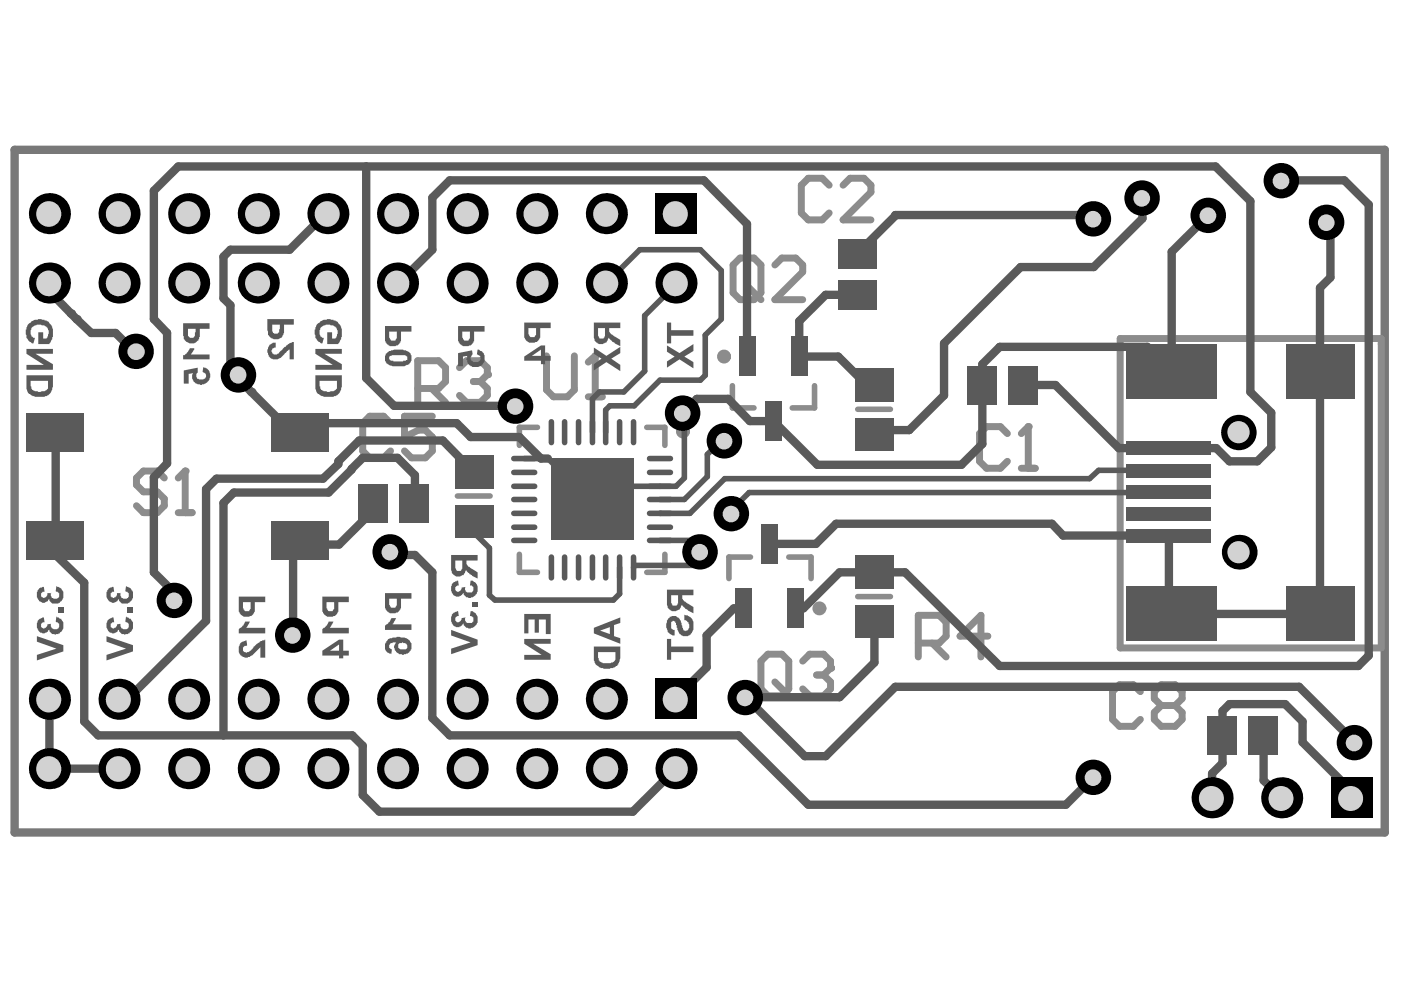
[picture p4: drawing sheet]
<svg xmlns="http://www.w3.org/2000/svg" width="287mm" height="202mm" viewBox="0 0 287 202" stroke-linecap="round" stroke-linejoin="round" font-family="sans-serif">
<path d="M3 30.7h280.5v139.8h-280.5z" fill="none" stroke="#000" stroke-width=".2"/>
<path d="M3 30.7h280.5v139.8h-280.5z" fill="none" stroke="#787878" stroke-width="1.7"/>
<g fill="#d2d2d2">
<circle cx="79.8" cy="113.1" r="1.71"/>
<circle cx="247.3" cy="44.2" r="1.71"/>
<circle cx="59.9" cy="130.1" r="1.71"/>
<circle cx="48.7" cy="76.8" r="1.74"/>
<circle cx="139.7" cy="84.7" r="1.71"/>
<circle cx="27.9" cy="72" r="1.74"/>
<circle cx="262.2" cy="37.1" r="1.71"/>
<circle cx="233.7" cy="40.6" r="1.71"/>
<circle cx="223.8" cy="44.9" r="1.71"/>
<circle cx="271.5" cy="45.6" r="1.71"/>
<circle cx="277.2" cy="152.2" r="1.71"/>
<circle cx="223.8" cy="159.3" r="1.71"/>
<circle cx="143.2" cy="113.1" r="1.71"/>
<circle cx="105.5" cy="83.3" r="1.71"/>
<circle cx="35.6" cy="123" r="1.71"/>
<circle cx="148.2" cy="90.4" r="1.71"/>
<circle cx="149.7" cy="105.3" r="1.71"/>
<circle cx="253.6" cy="88.5" r="2.28"/>
<circle cx="152.5" cy="142.9" r="1.71"/>
</g>
<path d="M149.9 79v4.5h4.5M166.8 79v4.5h-4.6M110 87.5h-3.7v3.7M132.4 87.5h3.7v3.7M175.6 83.8h6.7M93.6 101.6h6.7M106.3 113.5v3.7h3.7M136.1 113.5v3.7h-3.7M153.6 114.1h-4.4v4.4M161.5 114.1h4.5v4.4M175.6 122.2h6.7" fill="none" stroke="#8c8c8c" stroke-width="1.1"/>
<path d="M111.9 72.9v6.9l1.4 1.5h2.9l1.4-1.5v-6.9M121.9 72.9v8.4M229.3 69.3h53.5v63.4h-53.5zM120.4 81.3h2.9" fill="none" stroke="#8c8c8c" stroke-width="1.4"/>
<circle cx="121.9" cy="72.9" r=".71" fill="#8c8c8c"/>
<path d="M150.1 54.3l1.4-1.5h2.9l1.4 1.5v5.7l-1.4 1.4h-2.9l-1.4-1.4zM152.9 58.5l2.9 2.9M158.6 54.3l1.5-1.5h2.8l1.4 1.5v1.4l-5.7 5.7h5.7M121.9 72.9l-1.5 1.3M155.8 135.4l1.4-1.4h2.9l1.4 1.4v5.7l-1.4 1.4h-2.9l-1.4-1.4zM158.6 139.7l2.9 2.8M164.3 135.4l1.5-1.4h2.8l1.4 1.4v1.4M188 131.7h4.3l1.4-1.4v-2.9l-1.4-1.4h-4.3v8.5M190.8 131.7l2.9 2.8M202.2 130.3h-5.7l4.3-4.3v8.5" fill="none" stroke="#8c8c8c" stroke-width="1.4"/>
<circle cx="170" cy="136.8" r=".71" fill="#8c8c8c"/>
<path d="M206.2 88.8l-1.4-1.4h-2.8l-1.5 1.4v5.7l1.5 1.4h2.8l1.4-1.4M209.1 95.9h2.8M210.5 87.4v8.5M167.2 138.2h1.4M168.6 138.2l1.4 1.5v1.4l-1.4 1.4h-2.8l-1.5-1.4M170 136.8l-1.4 1.4" fill="none" stroke="#8c8c8c" stroke-width="1.4"/>
<circle cx="210.5" cy="87.4" r=".71" fill="#8c8c8c"/>
<path d="M33.6 97.9l-1.4-1.4h-2.8l-1.5 1.4v1.4l1.5 1.4h2.8l1.4 1.5v1.4l-1.4 1.4h-2.8l-1.5-1.4M37.9 96.5v8.5M210.5 87.4l-1.4 1.4M36.5 105h2.8M233.5 141.7l-1.5-1.5h-2.8l-1.4 1.5v5.6l1.4 1.5h2.8l1.5-1.5M237.7 144.5l-1.4-1.4v-1.4l1.4-1.5h2.9l1.4 1.5v1.4l-1.4 1.4M237.7 144.5l-1.4 1.4v1.4l1.4 1.5h2.9l1.4-1.5v-1.4l-1.4-1.4M237.7 144.5h2.9" fill="none" stroke="#8c8c8c" stroke-width="1.4"/>
<circle cx="37.9" cy="96.5" r=".71" fill="#8c8c8c"/>
<path d="M85.5 79.6h4.3l1.4-1.5v-2.8l-1.4-1.4h-4.3v8.5M88.4 79.6l2.8 2.8M94.1 75.3l1.4-1.4h2.8l1.5 1.4v1.4M37.9 96.5l-1.4 1.4" fill="none" stroke="#8c8c8c" stroke-width="1.4"/>
<circle cx="99.8" cy="76.7" r=".71" fill="#8c8c8c"/>
<g fill="none" stroke="#8c8c8c" stroke-width="1.4">
<path d="M169.7 37.9l-1.4-1.4h-2.8l-1.5 1.4v5.7l1.5 1.4h2.8l1.4-1.4M172.6 37.9l1.4-1.4h2.9l1.4 1.4v1.5l-5.7 5.6h5.7M96.9 78.1h1.4M98.3 78.1l1.5 1.5v1.4l-1.5 1.4h-2.8l-1.4-1.4M99.8 76.7l-1.5 1.4M80 86.7l-1.5-1.5h-2.8l-1.4 1.5v5.6l1.4 1.5h2.8l1.5-1.5M88.5 85.2h-5.7v4.3l2.9-1.4h1.4l1.4 1.4v2.8l-1.4 1.5h-2.9l-1.4-1.5"/>
<circle cx="148.2" cy="73" r=".71"/>
<circle cx="139.8" cy="88.4" r=".71"/>
<circle cx="167.8" cy="124.6" r=".71"/>
</g>
<path d="M10.1 58v1.7M17.2 147.8l2.9 2.8" fill="none" stroke="#5a5a5a" stroke-width="1.7"/>
<circle cx="14.5" cy="64.2" r=".86" fill="#5a5a5a"/>
<path d="M24.4 143.2h1.7" fill="none" stroke="#5a5a5a" stroke-width="1.7"/>
<circle cx="51.5" cy="80.3" r=".86" fill="#5a5a5a"/>
<g fill="none" stroke="#5a5a5a" stroke-width="1.7">
<path d="M67.1 43.8h-.4l-7.4 7.3M81.7 58h-.3v1.7M124.1 58h.3M74.3 93.8l-2.3 2.4M81.4 93.8l3.5 3.5M96.9 96.6h.2M106.3 89.5l4.4 4.4h1.5M61.4 112.7l-1.4 1.4M76.4 103v1.6M81.4 113.7h3.5l3.6 3.5M84.8 103h.1M72.1 150.6l2.2 2.1"/>
<path d="M74.3 162.8l3.4 3.4"/>
</g>
<path d="M107.3 93.9h3.4M122.7 80.3l-1.4 1.4M124.9 83.1l-.9 .9M97.1 106.7v2.4M119.1 100.9h3.8M126.8 116.2v5.4M130 115.8l-.3 .4" fill="none" stroke="#5a5a5a" stroke-width="1.1"/>
<circle cx="135.1" cy="105.1" r=".57" fill="#5a5a5a"/>
<path d="M138.4 58v.2M135.1 77.9l-5.3 5.2M139.8 84.5l.3 .3M144.8 93.1v4.5M224.9 96.3l-1.9 1.7M153.4 100.9l-3.6 3.5" fill="none" stroke="#5a5a5a" stroke-width="1.1"/>
<g fill="none" stroke="#5a5a5a" stroke-width="1.7">
<path d="M223.2 44l.7 .8M271.6 45.5l.8 .7M272.4 56.8l-2.2 2.2M177.4 78.9h1.6M201.1 78.9v.1M142.7 81.7l-2.9 2.8M153.5 86.2h4.8M201.1 90.9l-4.3 4.3M256 80.3l4.2 4.2M260.2 91.6l-2.8 2.9M253.7 113.1l-.7 .6M144.7 136.7l-6.3 6.2v.3"/>
<path d="M150.2 124.6h2M162.9 124.6h1.6M10.1 143.2v14.2M164.8 154.9h4.2M223.9 159.1l-5.7 5.7M248.1 158.4v5M266.7 147.8v4.2M276.6 162v1.4"/>
</g>
<circle cx="15.7" cy="65.4" r=".86" fill="#5a5a5a"/>
<g fill="none" stroke="#5a5a5a" stroke-width="1.7">
<path d="M75 34.1v43.3l5.7 5.7h24.9M262.4 36.9h12.8l5 5v92.4l-2.1 2.1h-73.4l-19.4-19.2h-13.4l-7.4 7.4M10.1 59.7l8.6 8.5h5l4.2 4.3M59.3 51.1h-12.1l-1.5 1.5v8.5l1.5 1.4v13.5l14.2 14.2 3.6-3.5h28.5l2.8 2.8h10M81.7 58l6.8-6.9v-10.6l3.6-3.6h52l8.8 9v27.1M223.2 44h-39.9l-7.9 8M233.9 40.5v4.3l-10 9.9h-15l-15.6 15.6v10.7l-7.2 7.1h-6.4l-.7 .8M247.4 44l-7.5 7.6v24.4l-5-5h-30.2l-3.6 3.6v4.3M270.2 59v66.7h-30.3l-.6-.5v-15.5h-21.7l-2.2-2.4h-44.2l-4.2 4.1h-9.4M272.4 46.2v10.6M175.4 60.4h-6.4l-5.4 5.4v7.2h8l5.8 5.9M201.1 79v11.9"/>
<path d="M209.5 78.9h6.6l12.9 12.9h20l2.7 2.7h5.7M11.4 90.2v23.5l5.8 5.6v28.5M72 96.2l-4.7 4.7h-19.4l-2.2 2.1v47.6M74.3 93.8h7.1M84.9 97.3v5.7M96.9 96.6l-6.3-6.4h-17.1l-4.2 4.3v.5l-3.2 3h-21.8l-2.1 2.2v27l-16.1 16M142.7 81.7h6.4l4.4 4.5M158.3 86.2l9 9h29.5M239.3 96.3l.6 .5M256 80.3v-39.1l-7.2-7.1h-212.3l-5 5v26.3l2.7 2.8v26.7l-2.7 2.8v19.5l4.3 4.3v1.4M260.2 84.5v7.1M60 114.1v15.9"/>
<path d="M76.4 104.6l-7 6.9h-7.4l-.6-.7M88.5 117.2v29.9l3.6 3.5h59.1l14.3 14.2h52.7M150.2 124.6l-5.5 5.5v6.6M179 127.3v8.4l-7.1 7.1h-19.3l12.2 12.1M10.1 157.4h14.3M20.1 150.6h52M74.3 152.7v10.1M138.4 157.4l-8.8 8.8h-51.9M258.7 150.6v9.2l3.7 3.6M266.7 147.8l-3.6-3.6h-11.4l-1.4 1.4v10.7l-2.2 2.1M266.7 152l9.9 10M277.3 152l-11.4-11.3h-82.6l-14.3 14.2"/>
</g>
<g fill="none" stroke="#5a5a5a" stroke-width="1.1">
<path d="M124.1 58l6.9-6.9h12.4l4.3 4.3v10l-3.3 3.2v8.3l-1 1h-8.3M138.4 58.2l-6.4 6.4v11.4l-4.3 4.3h-5M112.2 93.9l6.9 7M121.3 81.7v6.8M124 84v4.5M124.3 99.6l-1.4 1.3M124.9 83.1h4.9M140.1 84.8v13.1l-1.7 1.7h-14.4M144.8 97.6l-4.7 4.7h-5M147.9 89.9l-3.1 3.2M223 98h-74.6l-7.2 7.1h-6.1M224.9 96.3h14.4"/>
<path d="M97.1 109.1l3.1 3.1v9.7l1.1 1h24.3l1.2-1.3M135.1 110.7h6.9v5.1h-12M239.3 100.7l-.1 .2h-85.8"/>
</g>
<g fill="#5a5a5a">
<path d="M93.8 72.3l2.8-.6 .2 .9h-.2a.99 .99 0 0 0 0 1.2 .99 .99 0 0 0 1.2 .4l.7-.7-.2-.5-.7-.4 .2-1h.3l.7 .4a1.87 1.87 0 0 1-1 3.2h-.3a1.64 1.64 0 0 1-1.9-2.2l.2-.1-1 .1v2h-1z"/>
<path d="M37.5 72.7h.3l.4-.2 .7-1.2h.9v.3l-.7 1h3.8v1h-5.4z"/>
<path d="M37.6 75.9l2.9-.6v1l-.2 .1a.84 .84 0 0 0 .1 1.1 .84 .84 0 0 0 .9 .2 .78 .78 0 0 0 .9-1l-.2-.3-.5-.2 .1-1 .2 .1a1.51 1.51 0 0 1 1.1 2.1 1.84 1.84 0 0 1-2.7 1.2 1.75 1.75 0 0 1-.7-2.2l-.9 .2v2h-1z"/>
<path d="M50.2 127.3h1l-.6 1.1-.3 .2h4v1.1h-5.4v-.8l1-.9z"/>
<path d="M49.2 131.7l1.3-.6 .1 1-.1 .2a.64 .64 0 0 0-.8 .5 .64 .64 0 0 0 .6 .8l.2 .1 .7-.3 .5-.6a3.6 3.6 0 0 1 1.9-1.5l.7-.3v3.7h-1v-2.1l-.9 .8a2.93 2.93 0 0 1-2.1 1.3h-.1a1.08 1.08 0 0 1-1-.7h-.2l-.1-.4v-.5a1.46 1.46 0 0 1 .3-1.3z"/>
<path d="M92.5 119.6l.4-.4 .9-.3 .1 1a.57 .57 0 0 0-.7 .7 .54 .54 0 0 0 .7 .6l.5-.3 .1-.6 .8-.1-.1 .4a.71 .71 0 0 0 .7 .7 .77 .77 0 0 0 1-.4 .63 .63 0 0 0-.3-.8v-.2h-.4l.1-1a.54 .54 0 0 1 .8 .3 1.62 1.62 0 0 1 .5 2.1v.3h-.1a1.43 1.43 0 0 1-2.2 .6l-.4-.4v-.3h-.1a.74 .74 0 0 1-.7 .5v.2a1.48 1.48 0 0 1-1.7-1.3z"/>
<path d="M96.6 123.3h1.2v1h-1.2z"/>
<path d="M92.5 125.9l.4-.4 .9-.3 .1 1a.57 .57 0 0 0-.7 .7 .54 .54 0 0 0 .7 .5l.5-.2 .1-.6 .8-.1-.1 .4a.71 .71 0 0 0 .7 .7 .64 .64 0 0 0 .9-.3l.1-.1a.76 .76 0 0 0-.4-1h-.3l.1-1a.54 .54 0 0 1 .8 .3h.1a2.46 2.46 0 0 1 .6 2.1l-.3 .3a1.43 1.43 0 0 1-2.2 .5l-.4-.4v-.3h-.1a.74 .74 0 0 1-.7 .6v.1a1.48 1.48 0 0 1-1.7-1.2z"/>
<path d="M92.4 129l5.4 2v1.1l-5.4 1.9v-1.2l3.9-1.2-3.9-1.5z"/>
<path d="M107.3 125.7h5.4v4.2h-1v-3h-1.4v2.7h-.8v-2.7h-1.3v2.8h-.9z"/>
<path d="M107.3 130.9h5.4v.9h-3.5l3.5 2.2v1.1h-5.4v-1h3.6l-3.6-2.3z"/>
<path d="M121.6 71.2l2.5 1.7 2.9-1.9v1.3l-1.9 1.2 1.9 1.2v1.3l-2.9-1.8-2.5 1.7v-1.3l1.5-1.1-1.5-1z"/>
<path d="M136.5 66.1h.9v1.5h4.6v1.2h-4.6v1.5h-.9z"/>
<path d="M136.5 70.8l2.6 1.5 2.9-1.8v1.4l-1.9 1.1 1.9 1.2v1.2l-2.9-1.8-2.6 1.7v-1.3l1.6-1-1.6-1z"/>
<path d="M8 120.5l1-.3 .1 1h-.1a.54 .54 0 0 0-.6 .7l.2 .4h.2v.2h.3v-.2a.59 .59 0 0 0 .6-.8h.8h-.1a1.01 1.01 0 0 0 .5 1 1.01 1.01 0 0 0 1.1 0l.1-.3a.63 .63 0 0 0-.3-.9v-.1l-.4-.1 .1-1 .2 .1a1.08 1.08 0 0 1 1 .7h.1a1.88 1.88 0 0 1-.5 2.4l-.3 .3h-.6a.93 .93 0 0 1-1.3-.8l-.1-.2v.2a1.16 1.16 0 0 1-1.1 .7 1.16 1.16 0 0 1-1.1-.7 1.62 1.62 0 0 1-.2-1.5z"/>
<path d="M11.8 124.5h1.2v1.1h-1.2z"/>
<path d="M7.7 127.2l.4-.5 .9-.2 .1 .9a.64 .64 0 0 0-.7 .7 .64 .64 0 0 0 .7 .6v-.1a.54 .54 0 0 0 .6-.7l.8-.2h-.1a1.01 1.01 0 0 0 .5 1 1.01 1.01 0 0 0 1.1 0l.1-.3a.63 .63 0 0 0-.3-.8v-.2l-.4-.1 .1-1 .2 .2a1.08 1.08 0 0 1 1 .7h.1a1.88 1.88 0 0 1-.5 2.4l-.3 .3h-.6v.1l-.3-.1a.93 .93 0 0 1-1-.9l-.1-.1a.71 .71 0 0 1-.7 .7 1.3 1.3 0 0 1-1.7-1.4z"/>
<path d="M7.6 130.3l5.4 1.8v1.3l-5.4 1.9v-1.2l3.9-1.3-3.9-1.4z"/>
<path d="M22.2 120.5l1-.3 .2 1h-.2a.54 .54 0 0 0-.5 .7l.1 .4h.3v.2h.3v-.2a.59 .59 0 0 0 .5-.8h.9h-.1a1.01 1.01 0 0 0 .4 1 1.01 1.01 0 0 0 1.1 0l.2-.3a.63 .63 0 0 0-.3-.9v-.1l-.4-.1 .1-1 .1 .1a1.08 1.08 0 0 1 1 .7h.2a1.88 1.88 0 0 1-.6 2.4l-.3 .3h-.5a.93 .93 0 0 1-1.3-.8l-.2-.2v.2a1.16 1.16 0 0 1-1 .7 1.16 1.16 0 0 1-1.1-.7 1.62 1.62 0 0 1-.3-1.5z"/>
<path d="M26.1 124.5h1.1v1.1h-1.1z"/>
<path d="M21.9 127.2l.5-.5 .8-.2 .2 .9a.64 .64 0 0 0-.7 .7 .64 .64 0 0 0 .7 .6v-.1a.54 .54 0 0 0 .5-.7l.9-.2h-.1a1.01 1.01 0 0 0 .4 1 1.01 1.01 0 0 0 1.1 0l.2-.3a.63 .63 0 0 0-.3-.8v-.2l-.4-.1 .1-1 .1 .2a1.08 1.08 0 0 1 1 .7h.2a1.88 1.88 0 0 1-.6 2.4l-.3 .3h-.5v.1l-.3-.1a.93 .93 0 0 1-1-.9l-.2-.1a.71 .71 0 0 1-.7 .7 1.3 1.3 0 0 1-1.7-1.4z"/>
<path d="M21.8 130.3l5.4 1.8v1.3l-5.4 1.9v-1.2l4-1.3-4-1.4z"/>
<path d="M5.7 66.5l.3-.3a2.39 2.39 0 0 1 1.7-.7l.1-.1 1 .1a2.11 2.11 0 0 1 1.9 1.7 3.3 3.3 0 0 1-.4 3l-.2 .3h-2.3v-2.4h1v1.2h.7l.5-1a1.52 1.52 0 0 0-1.2-1.7l-.4-.1a2.01 2.01 0 0 0-2 .8l-.1 .6a1.01 1.01 0 0 0 .4 1.1l.4 .2-.3 1.1h-.1a1.82 1.82 0 0 1-1.3-1.7l-.1-.1v-1h.1v-.4z"/>
<path d="M5.4 71.5h5.4v1h-3.5l3.5 2.1v1.1h-5.4v-1h3.6l-3.6-2.2z"/>
<path d="M67.3 127.3h1l-.6 1.1-.3 .2h4v1.1h-5.4v-.8l1-.9z"/>
<path d="M80.1 126.6h1l-.6 1.1-.3 .2h4v1.1h-5.4v-.8l1-.9z"/>
<path d="M64.8 66.5l.3-.3a2.39 2.39 0 0 1 1.7-.7l.2-.1 1 .1a2.11 2.11 0 0 1 1.8 1.7 3.3 3.3 0 0 1-.4 3l-.1 .3h-2.3v-2.4h1v1.2h.7l.4-1a1.52 1.52 0 0 0-1.1-1.7l-.4-.1a2.01 2.01 0 0 0-2 .8l-.2 .6a1.01 1.01 0 0 0 .4 1.1l.5 .2-.3 1.1h-.2a1.82 1.82 0 0 1-1.2-1.7l-.2-.1v-1h.2v-.4z"/>
<path d="M64.6 71.5h5.4v1h-3.6l3.6 2.1v1.1h-5.4v-1h3.5l-3.5-2.2z"/>
<path d="M55.2 70.6l.7-.4h.5v1a.72 .72 0 0 0-.8 .7 .72 .72 0 0 0 .8 .7l.6-.1 .9-1a5.3 5.3 0 0 1 2.1-1.5h.1v3.6h-.8v-2l-.6 .3a3.9 3.9 0 0 1-2.1 1.7h-.7l-.5-.1v-.2a1.67 1.67 0 0 1-.4-2.3z"/>
<path d="M136.8 126.6a1.51 1.51 0 0 1 1.6-.4 1.51 1.51 0 0 1 1 1.2l.4 1.3a.57 .57 0 0 0 .9 .4 1.19 1.19 0 0 0 .4-1.2 1.19 1.19 0 0 0-1-.9v-1.1a2.09 2.09 0 0 1 1.9 1.4 3.1 3.1 0 0 1-.6 2.7 1.63 1.63 0 0 1-1.4 .3l-.9-.4-.4-.9v-.4h-.2v-.6l-.1-.1a.71 .71 0 0 0-.7-.7l-.3 .2v.6a.76 .76 0 0 0 .4 1h.3v1.1l-.7-.1a2.18 2.18 0 0 1-1-2.3l.1-.7h.2z"/>
<path d="M136.5 130.9h.9v1.5h4.6v1.2h-4.6v1.5h-.9z"/>
<path d="M93.8 66.8v2.1a1.67 1.67 0 0 0 1.3 2 1.67 1.67 0 0 0 2-1.4v-1.6h2.1v-1.1zM94.6 67.9h1.6v.7a.93 .93 0 0 1-.3 1v.2h-.3a.57 .57 0 0 1-.6-.1 .57 .57 0 0 1-.2-.5h-.2z"/>
<path d="M107.3 66.1v2.1a1.67 1.67 0 0 0 1.4 2 1.67 1.67 0 0 0 1.9-1.4v-1.6h2.1v-1.1zM108.2 67.2h1.5v.7a.93 .93 0 0 1-.2 1v.1h-.3a.57 .57 0 0 1-.6 0 .57 .57 0 0 1-.3-.5h-.1z"/>
<path d="M107.3 73v.9h3.4v.7h.9v-.7h1.1v-1h-1.1v-2.1h-.9zM108.9 72.9l1.8-1.3v1.3z"/>
<path d="M37.5 66.2v2.6l.1 .4a1.57 1.57 0 0 0 1.9 1.1h.1a1.71 1.71 0 0 0 1.3-1.7v-1.3h2v-1.1zM38.5 67.3h1.5v.8h-.1a.79 .79 0 0 1-.6 1.1 .83 .83 0 0 1-.8-1.1z"/>
<path d="M48.9 122.2v2.1a1.67 1.67 0 0 0 1.3 2.1 1.67 1.67 0 0 0 2-1.5v-1.6h2.1v-1.1zM49.7 123.3h1.6v.7a.93 .93 0 0 1-.3 1v.2h-.3a.57 .57 0 0 1-.6 0 .57 .57 0 0 1-.2-.6h-.2z"/>
<path d="M92.4 113.7v2.2a1.77 1.77 0 0 0 1.1 2.2h.1a1.48 1.48 0 0 0 1.7-1.3v-.2l.9 1 1.6 .9v-1.3l-1.3-.7-.7-.7a.93 .93 0 0 1-.3-1h2.3v-1.1zM93.2 114.8h1.4v1.7l-.1 .1a.73 .73 0 0 1-1 .3l-.3-.5z"/>
<path d="M78.8 66.8v2.1a1.67 1.67 0 0 0 1.4 2 1.67 1.67 0 0 0 1.9-1.4v-1.6h2.1v-1.1zM79.7 67.9h1.5v.7a.93 .93 0 0 1-.2 1v.2h-.3a.57 .57 0 0 1-.6-.1 .57 .57 0 0 1-.3-.5h-.1z"/>
<path d="M79 72.5l-.2 .7a1.48 1.48 0 0 0 1.3 1.7l.7 .1a5.8 5.8 0 0 0 3-.4 1.65 1.65 0 0 0 .4-1.8 1.65 1.65 0 0 0-1.5-1.1l-.2-.1a5.3 5.3 0 0 0-3 .4zM79.7 73h.1a1.06 1.06 0 0 1 1.2-.3h1.1a.96 .96 0 0 1 1.3 .5v.5l-.9 .2v.1h-.5a3.3 3.3 0 0 1-2.3-.4z"/>
<path d="M121.6 66.1v2.2a1.77 1.77 0 0 0 1.1 2.2h.2a1.48 1.48 0 0 0 1.7-1.3v-.2l.8 1 1.6 .9v-1.3l-1.3-.7-.7-.7a.93 .93 0 0 1-.3-1h2.3v-1.1zM122.4 67.2h1.5v1.7l-.2 .1a.73 .73 0 0 1-1 .3l-.3-.5z"/>
<path d="M5.4 76.9v2.1a1.46 1.46 0 0 0 .3 1.3 2.85 2.85 0 0 0 2.9 1 1.94 1.94 0 0 0 2.1-1.9l.1-.1v-2.4zM6.3 78h3.5v.9a1.07 1.07 0 0 1-1.2 1.2l-.3 .2-.9-.2a.97 .97 0 0 1-1-.7v-.3h-.1z"/>
<path d="M66 122.2v2.1a1.67 1.67 0 0 0 1.3 2.1 1.67 1.67 0 0 0 2-1.5v-1.6h2.1v-1.1zM66.8 123.3h1.6v.7a.93 .93 0 0 1-.3 1v.2h-.3a.57 .57 0 0 1-.6 0 .57 .57 0 0 1-.2-.6h-.2z"/>
<path d="M66 133.3v1h3.4v.5h.9v-.5h1.1v-1h-1.1v-2.3h-.9zM67.6 133.3l1.8-1.3v1.3z"/>
<path d="M78.8 121.5v2.1a1.67 1.67 0 0 0 1.4 2 1.67 1.67 0 0 0 1.9-1.4v-1.6h2.1v-1.1zM79.7 122.6h1.5v.7a.93 .93 0 0 1-.2 1v.2h-.3a.57 .57 0 0 1-.6-.1 .57 .57 0 0 1-.3-.5h-.1z"/>
<path d="M79.1 131.3v.1a1.52 1.52 0 0 0 .9 2.4l.1 .2 .1-1a.64 .64 0 0 1-.5-.7 .64 .64 0 0 1 .7-.6v-.1h.7l-.1 .2a1.05 1.05 0 0 0 .1 1.6 1.55 1.55 0 0 0 1.8 .6l.3-.2a.74 .74 0 0 0 .7-.5h.2a2.44 2.44 0 0 0-.2-2l-.2-.3a4.1 4.1 0 0 0-2.9-.4h-.4l-.2 .1a.81 .81 0 0 0-1 .6zM81.5 132l.3-.3h.4l.2-.1 .1 .1a.69 .69 0 0 1 .9 .7 .69 .69 0 0 1-1 .6h-.2a.57 .57 0 0 1-.7-.7z"/>
<path d="M64.6 76.9v2.1a1.46 1.46 0 0 0 .2 1.3 2.85 2.85 0 0 0 2.9 1 1.94 1.94 0 0 0 2.1-1.9l.2-.1v-2.4zM65.4 78h3.6v.9a1.07 1.07 0 0 1-1.3 1.2l-.3 .2-.8-.2a.97 .97 0 0 1-1-.7v-.3h-.2z"/>
<path d="M54.7 65.4v2.2l.2 .3a1.01 1.01 0 0 0 .4 1.1 1.72 1.72 0 0 0 2.6-.2v-.2a1.05 1.05 0 0 0 .2-1.1v-1h2v-1.1zM55.7 66.5h1.6l-.1 1.3a.54 .54 0 0 1-.8 .5h-.1a.76 .76 0 0 1-.6-.8z"/>
<path d="M121.6 128.6v1.1l5.4 2.1v-1.1l-1.3-.4v-2.3l1.3-.4v-1.1zM122.9 129.1l2-.7v1.5z"/>
<path d="M121.6 132.4v2a2.2 2.2 0 0 0 1.5 2.4 3.3 3.3 0 0 0 3-.4l.5-.3 .4-1.3v-2.4zM122.4 133.6h3.6v.8a1.01 1.01 0 0 1-.9 1.3 2.7 2.7 0 0 1-2.4-.3l-.3-.7z"/>
<path d="M136.5 120.8v2.2a1.77 1.77 0 0 0 1.2 2.2h.1a1.48 1.48 0 0 0 1.7-1.3v-.1l.9 .9 1.6 .9v-1.3l-1.3-.7-.7-.7a.93 .93 0 0 1-.3-1h2.3v-1.1zM137.4 121.9h1.4v1.7l-.1 .2a.73 .73 0 0 1-1 .2l-.3-.5z"/>
</g>
<circle cx="79.9" cy="113" r="3.6" fill="#000"/>
<circle cx="79.8" cy="113.1" r="1.71" fill="#d2d2d2"/>
<circle cx="247.4" cy="44.1" r="3.6" fill="#000"/>
<circle cx="247.3" cy="44.2" r="1.71" fill="#d2d2d2"/>
<circle cx="59.9" cy="130.1" r="3.6" fill="#000"/>
<circle cx="59.9" cy="130.1" r="1.71" fill="#d2d2d2"/>
<circle cx="48.8" cy="76.8" r="3.6" fill="#000"/>
<circle cx="48.7" cy="76.8" r="1.74" fill="#d2d2d2"/>
<circle cx="139.7" cy="84.6" r="3.6" fill="#000"/>
<circle cx="139.7" cy="84.7" r="1.71" fill="#d2d2d2"/>
<circle cx="27.9" cy="72" r="3.6" fill="#000"/>
<circle cx="27.9" cy="72" r="1.74" fill="#d2d2d2"/>
<circle cx="262.3" cy="37" r="3.6" fill="#000"/>
<circle cx="262.2" cy="37.1" r="1.71" fill="#d2d2d2"/>
<circle cx="233.8" cy="40.6" r="3.6" fill="#000"/>
<circle cx="233.7" cy="40.6" r="1.71" fill="#d2d2d2"/>
<circle cx="223.8" cy="44.8" r="3.6" fill="#000"/>
<circle cx="223.8" cy="44.9" r="1.71" fill="#d2d2d2"/>
<circle cx="271.6" cy="45.5" r="3.6" fill="#000"/>
<circle cx="271.5" cy="45.6" r="1.71" fill="#d2d2d2"/>
<circle cx="277.3" cy="152.1" r="3.6" fill="#000"/>
<circle cx="277.2" cy="152.2" r="1.71" fill="#d2d2d2"/>
<circle cx="223.8" cy="159.2" r="3.6" fill="#000"/>
<circle cx="223.8" cy="159.3" r="1.71" fill="#d2d2d2"/>
<circle cx="143.3" cy="113" r="3.6" fill="#000"/>
<circle cx="143.2" cy="113.1" r="1.71" fill="#d2d2d2"/>
<circle cx="105.5" cy="83.2" r="3.6" fill="#000"/>
<circle cx="105.5" cy="83.3" r="1.71" fill="#d2d2d2"/>
<circle cx="35.7" cy="123" r="3.6" fill="#000"/>
<circle cx="35.6" cy="123" r="1.71" fill="#d2d2d2"/>
<circle cx="148.3" cy="90.3" r="3.6" fill="#000"/>
<circle cx="148.2" cy="90.4" r="1.71" fill="#d2d2d2"/>
<circle cx="149.7" cy="105.2" r="3.6" fill="#000"/>
<circle cx="149.7" cy="105.3" r="1.71" fill="#d2d2d2"/>
<circle cx="253.6" cy="88.6" r="3.6" fill="#000"/>
<circle cx="253.6" cy="88.5" r="2.28" fill="#d2d2d2"/>
<circle cx="152.6" cy="142.9" r="3.6" fill="#000"/>
<circle cx="152.5" cy="142.9" r="1.71" fill="#d2d2d2"/>
<circle cx="10.1" cy="157.4" r="4.2" fill="#000"/>
<circle cx="9.9" cy="157.5" r="2.59" fill="#d2d2d2"/>
<circle cx="24.4" cy="157.4" r="4.2" fill="#000"/>
<circle cx="24.2" cy="157.5" r="2.59" fill="#d2d2d2"/>
<circle cx="10.1" cy="58" r="4.2" fill="#000"/>
<circle cx="9.9" cy="58" r="2.59" fill="#d2d2d2"/>
<circle cx="24.4" cy="58" r="4.2" fill="#000"/>
<circle cx="24.2" cy="58" r="2.59" fill="#d2d2d2"/>
<circle cx="52.9" cy="157.4" r="4.2" fill="#000"/>
<circle cx="52.7" cy="157.5" r="2.59" fill="#d2d2d2"/>
<circle cx="67.1" cy="157.4" r="4.2" fill="#000"/>
<circle cx="67" cy="157.5" r="2.59" fill="#d2d2d2"/>
<circle cx="52.9" cy="58" r="4.2" fill="#000"/>
<circle cx="52.7" cy="58" r="2.59" fill="#d2d2d2"/>
<circle cx="67.1" cy="58" r="4.2" fill="#000"/>
<circle cx="67" cy="58" r="2.59" fill="#d2d2d2"/>
<circle cx="95.6" cy="157.4" r="4.2" fill="#000"/>
<circle cx="95.5" cy="157.5" r="2.59" fill="#d2d2d2"/>
<circle cx="109.9" cy="157.4" r="4.2" fill="#000"/>
<circle cx="109.7" cy="157.5" r="2.59" fill="#d2d2d2"/>
<circle cx="124.1" cy="157.4" r="4.2" fill="#000"/>
<circle cx="124" cy="157.5" r="2.59" fill="#d2d2d2"/>
<circle cx="95.6" cy="58" r="4.2" fill="#000"/>
<circle cx="95.5" cy="58" r="2.59" fill="#d2d2d2"/>
<circle cx="109.9" cy="58" r="4.2" fill="#000"/>
<circle cx="109.7" cy="58" r="2.59" fill="#d2d2d2"/>
<circle cx="124.1" cy="58" r="4.2" fill="#000"/>
<circle cx="124" cy="58" r="2.59" fill="#d2d2d2"/>
<circle cx="138.4" cy="157.4" r="4.2" fill="#000"/>
<circle cx="138.2" cy="157.5" r="2.59" fill="#d2d2d2"/>
<circle cx="138.4" cy="58" r="4.2" fill="#000"/>
<circle cx="138.2" cy="58" r="2.59" fill="#d2d2d2"/>
<circle cx="248.1" cy="163.4" r="4.2" fill="#000"/>
<circle cx="248" cy="163.5" r="2.56" fill="#d2d2d2"/>
<circle cx="262.4" cy="163.4" r="4.2" fill="#000"/>
<circle cx="262.2" cy="163.5" r="2.56" fill="#d2d2d2"/>
<circle cx="253.7" cy="113.1" r="3.6" fill="#000"/>
<circle cx="253.6" cy="113.1" r="2.28" fill="#d2d2d2"/>
<path d="M272.5 159.1h8.4v8.4h-8.4z" fill-rule="evenodd" fill="#000"/>
<circle cx="276.5" cy="163.5" r="2.56" fill="#d2d2d2"/>
<circle cx="10.1" cy="143.2" r="4.2" fill="#000"/>
<circle cx="9.9" cy="143.3" r="2.59" fill="#d2d2d2"/>
<circle cx="24.4" cy="143.2" r="4.2" fill="#000"/>
<circle cx="24.2" cy="143.3" r="2.59" fill="#d2d2d2"/>
<circle cx="10.1" cy="43.8" r="4.2" fill="#000"/>
<circle cx="9.9" cy="43.8" r="2.59" fill="#d2d2d2"/>
<circle cx="24.4" cy="43.8" r="4.2" fill="#000"/>
<circle cx="24.2" cy="43.8" r="2.59" fill="#d2d2d2"/>
<circle cx="52.9" cy="143.2" r="4.2" fill="#000"/>
<circle cx="52.7" cy="143.3" r="2.59" fill="#d2d2d2"/>
<circle cx="67.1" cy="143.2" r="4.2" fill="#000"/>
<circle cx="67" cy="143.3" r="2.59" fill="#d2d2d2"/>
<circle cx="52.9" cy="43.8" r="4.2" fill="#000"/>
<circle cx="52.7" cy="43.8" r="2.59" fill="#d2d2d2"/>
<circle cx="67.1" cy="43.8" r="4.2" fill="#000"/>
<circle cx="67" cy="43.8" r="2.59" fill="#d2d2d2"/>
<circle cx="95.6" cy="143.2" r="4.2" fill="#000"/>
<circle cx="95.5" cy="143.3" r="2.59" fill="#d2d2d2"/>
<circle cx="109.9" cy="143.2" r="4.2" fill="#000"/>
<circle cx="109.7" cy="143.3" r="2.59" fill="#d2d2d2"/>
<circle cx="124.1" cy="143.2" r="4.2" fill="#000"/>
<circle cx="124" cy="143.3" r="2.59" fill="#d2d2d2"/>
<circle cx="95.6" cy="43.8" r="4.2" fill="#000"/>
<circle cx="95.5" cy="43.8" r="2.59" fill="#d2d2d2"/>
<circle cx="109.9" cy="43.8" r="4.2" fill="#000"/>
<circle cx="109.7" cy="43.8" r="2.59" fill="#d2d2d2"/>
<circle cx="124.1" cy="43.8" r="4.2" fill="#000"/>
<circle cx="124" cy="43.8" r="2.59" fill="#d2d2d2"/>
<path d="M134.3 139h8.4v8.3h-8.4z" fill-rule="evenodd" fill="#000"/>
<circle cx="138.2" cy="143.3" r="2.59" fill="#d2d2d2"/>
<path d="M134.3 39.5h8.4v8.4h-8.4z" fill-rule="evenodd" fill="#000"/>
<circle cx="138.2" cy="43.8" r="2.59" fill="#d2d2d2"/>
<circle cx="38.6" cy="157.4" r="4.2" fill="#000"/>
<circle cx="38.5" cy="157.5" r="2.59" fill="#d2d2d2"/>
<circle cx="81.4" cy="157.4" r="4.2" fill="#000"/>
<circle cx="81.2" cy="157.5" r="2.59" fill="#d2d2d2"/>
<circle cx="38.6" cy="58" r="4.2" fill="#000"/>
<circle cx="38.5" cy="58" r="2.59" fill="#d2d2d2"/>
<circle cx="81.4" cy="58" r="4.2" fill="#000"/>
<circle cx="81.2" cy="58" r="2.59" fill="#d2d2d2"/>
<circle cx="38.6" cy="143.2" r="4.2" fill="#000"/>
<circle cx="38.5" cy="143.3" r="2.59" fill="#d2d2d2"/>
<circle cx="81.4" cy="143.2" r="4.2" fill="#000"/>
<circle cx="81.2" cy="143.3" r="2.59" fill="#d2d2d2"/>
<circle cx="38.6" cy="43.8" r="4.2" fill="#000"/>
<circle cx="38.5" cy="43.8" r="2.59" fill="#d2d2d2"/>
<circle cx="81.4" cy="43.8" r="4.2" fill="#000"/>
<circle cx="81.2" cy="43.8" r="2.59" fill="#d2d2d2"/>
<path d="M93.2 103.4h7.8v6.7h-7.8z" fill-rule="evenodd" fill="#5a5a5a"/>
<path d="M105.2 93.9h4.3M105.2 96.8h4.3M105.2 102.3h4.3M105.2 105.1h4.3M105.2 108h4.3M112.9 114.1v4.3M115.6 114.1v4.3M118.4 114.1v4.3M121.3 114.1v4.3M124 114.1v4.3M126.8 114.1v4.3M129.7 114.1v4.3" fill="none" stroke="#5a5a5a" stroke-width="1.1"/>
<g fill="#5a5a5a">
<path d="M255.5 146.8h6.2v7.8h-6.2z" fill-rule="evenodd"/>
<path d="M81.7 99.2h6.1v7.8h-6.1z" fill-rule="evenodd"/>
</g>
<path d="M105.2 99.6h4.3M112.9 86.4v4.2M115.6 86.4v4.2M118.4 86.4v4.2M121.3 86.4v4.2M124 86.4v4.2M126.8 86.4v4.2M129.7 86.4v4.2M105.2 110.7h4.3" fill="none" stroke="#5a5a5a" stroke-width="1.1"/>
<g fill="#5a5a5a">
<path d="M150.5 120.5h3.4v8.1h-3.4z" fill-rule="evenodd"/>
<path d="M151.2 68.9h3.4v8.1h-3.4z" fill-rule="evenodd"/>
<path d="M161.2 120.5h3.4v8.1h-3.4z" fill-rule="evenodd"/>
<path d="M161.9 68.9h3.4v8.1h-3.4z" fill-rule="evenodd"/>
<path d="M198 75h6.1v7.8h-6.1z" fill-rule="evenodd"/>
<path d="M206.4 75h6.1v7.8h-6.1z" fill-rule="evenodd"/>
<path d="M93.2 93.2h7.8v6.8h-7.8z" fill-rule="evenodd"/>
</g>
<path d="M133 96.8h4.2M133 93.9h4.2M133 108h4.2M133 105.1h4.2M133 102.3h4.2" fill="none" stroke="#5a5a5a" stroke-width="1.1"/>
<g fill="#5a5a5a">
<path d="M247.1 146.8h6.2v7.8h-6.2z" fill-rule="evenodd"/>
<path d="M230.6 104h17.4v2.7h-17.4z" fill-rule="evenodd"/>
<path d="M230.6 90.4h17.4v2.8h-17.4z" fill-rule="evenodd"/>
<path d="M230.6 95h17.4v2.7h-17.4z" fill-rule="evenodd"/>
<path d="M5.4 106.8h11.8v7.9h-11.8z" fill-rule="evenodd"/>
<path d="M5.4 84.7h11.8v7.8h-11.8z" fill-rule="evenodd"/>
<path d="M55.6 106.8h11.8v7.9h-11.8z" fill-rule="evenodd"/>
<path d="M73.3 99.2h6.1v7.8h-6.1z" fill-rule="evenodd"/>
<path d="M55.6 84.7h11.8v7.8h-11.8z" fill-rule="evenodd"/>
</g>
<path d="M133 99.6h4.2M133 110.7h4.2" fill="none" stroke="#5a5a5a" stroke-width="1.1"/>
<g fill="#5a5a5a">
<path d="M155.9 107.4h3.3v8.1h-3.3z" fill-rule="evenodd"/>
<path d="M156.8 82.3h3.3v8.1h-3.3z" fill-rule="evenodd"/>
<path d="M230.6 120.1h18.5v11.2h-18.5z" fill-rule="evenodd"/>
<path d="M230.6 108.3h17.4v2.8h-17.4z" fill-rule="evenodd"/>
<path d="M230.6 99.3h17.4v2.9h-17.4z" fill-rule="evenodd"/>
<path d="M230.6 70.5h18.5v11.1h-18.5z" fill-rule="evenodd"/>
<path d="M112.9 93.9h16.8v16.8h-16.8z" fill-rule="evenodd"/>
<path d="M175.2 124h7.8v6.7h-7.8z" fill-rule="evenodd"/>
<path d="M175.2 113.8h7.8v6.8h-7.8z" fill-rule="evenodd"/>
<path d="M171.6 57.4h7.8v6.1h-7.8z" fill-rule="evenodd"/>
<path d="M263.2 120.1h14.1v11.2h-14.1z" fill-rule="evenodd"/>
<path d="M263.2 70.5h14.1v11.1h-14.1z" fill-rule="evenodd"/>
<path d="M175.2 85.7h7.8v6.6h-7.8z" fill-rule="evenodd"/>
<path d="M175.2 75.4h7.8v6.9h-7.8z" fill-rule="evenodd"/>
<path d="M171.6 49h7.8v6.1h-7.8z" fill-rule="evenodd"/>
</g>
</svg>
